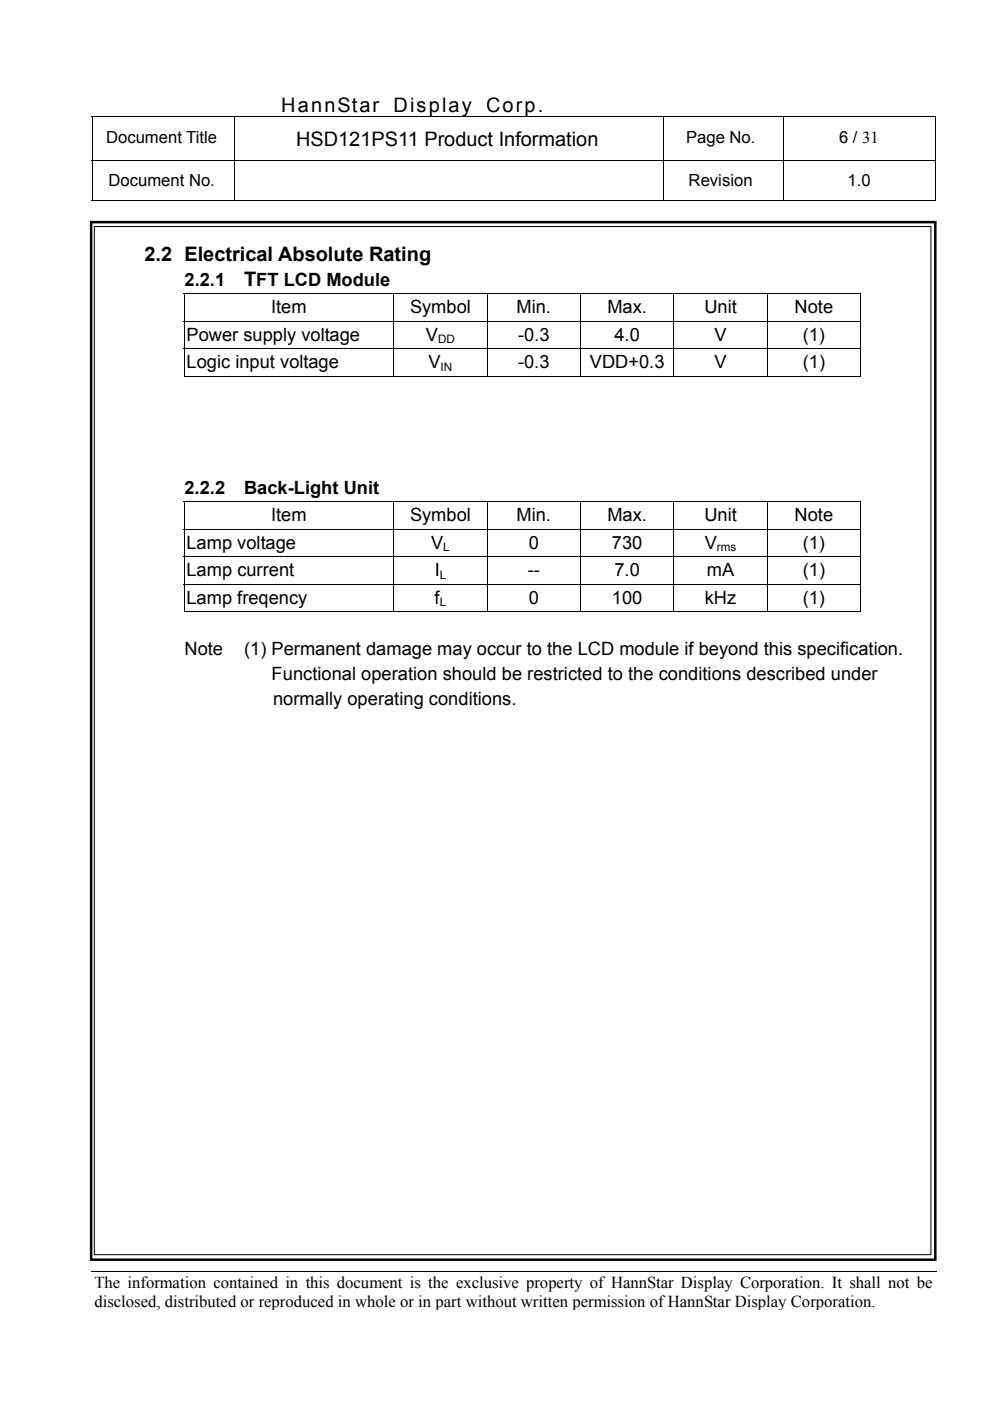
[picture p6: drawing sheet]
<svg xmlns="http://www.w3.org/2000/svg" width="210mm" height="297mm" viewBox="0 0 210 297" stroke-linecap="round" stroke-linejoin="round" font-family="sans-serif">
<defs><g id="words">
<g font-size="4.2">
<text x="59.6" y="23.7">HannStar</text>
<text x="83.5" y="23.7">Display</text>
<text x="103.1" y="23.7">Corp.</text>
<text x="62.8" y="30.9">HSD121PS11 Product Information</text>
<text x="30.6" y="55.4">2.2 Electrical Absolute Rating</text>
<text x="51.8" y="60.6">TFT LCD Module</text>
</g>
<g font-size="3.9">
<text x="39.1" y="60.6">2.2.1</text>
<text x="57.5" y="66.4">Item</text>
<text x="86.9" y="66.4">Symbol</text>
<text x="109.5" y="66.4">Min.</text>
<text x="128.8" y="66.4">Max.</text>
<text x="149.3" y="66.4">Unit</text>
<text x="168.5" y="66.4">Note</text>
<text x="39.5" y="72.3">Power supply voltage</text>
<text x="90.3" y="72.3">V</text>
<text x="109.8" y="72.3">-0.3</text>
<text x="130.3" y="72.3">4.0</text>
<text x="151.5" y="72.3">V</text>
<text x="170.2" y="72.3">(1)</text>
<text x="39.5" y="78.1">Logic input voltage</text>
<text x="90.9" y="78.1">V</text>
<text x="109.8" y="78.1">-0.3</text>
<text x="125.1" y="78.1">VDD+0.3</text>
<text x="151.5" y="78.1">V</text>
<text x="170.2" y="78.1">(1)</text>
<text x="39.1" y="104.7">2.2.2</text>
<text x="51.7" y="104.7">Back-Light Unit</text>
<text x="57.5" y="110.5">Item</text>
<text x="86.9" y="110.5">Symbol</text>
<text x="109.5" y="110.5">Min.</text>
<text x="128.8" y="110.5">Max.</text>
<text x="149.3" y="110.5">Unit</text>
<text x="168.5" y="110.5">Note</text>
<text x="39.5" y="116.4">Lamp voltage</text>
<text x="91.4" y="116.4">V</text>
<text x="112.1" y="116.4">0</text>
<text x="129.7" y="116.4">730</text>
<text x="149.4" y="116.4">V</text>
<text x="170.2" y="116.4">(1)</text>
<text x="39.5" y="122.2">Lamp current</text>
<text x="92.2" y="122.2">I</text>
<text x="111.9" y="122.2">--</text>
<text x="130.3" y="122.2">7.0</text>
<text x="149.9" y="122.2">mA</text>
<text x="170.2" y="122.2">(1)</text>
<text x="39.5" y="128">Lamp freqency</text>
<text x="92.2" y="128">f</text>
<text x="112.1" y="128">0</text>
<text x="129.7" y="128">100</text>
<text x="149.4" y="128">kHz</text>
<text x="170.2" y="128">(1)</text>
<text x="39.1" y="138.8">Note</text>
<text x="51.8" y="138.8">(1) Permanent damage may occur to the LCD module if beyond this specification.</text>
<text x="57.6" y="144.1">Functional operation should be restricted to the conditions described under</text>
<text x="57.9" y="149.4">normally operating conditions.</text>
</g>
<g font-size="3.5">
<text x="22.5" y="30.2">Document Title</text>
<text x="145.5" y="30.2">Page No.</text>
<text x="177.9" y="30.2">6 / 31</text>
<text x="23" y="39.5">Document No.</text>
<text x="146" y="39.5">Revision</text>
<text x="179.7" y="39.5">1.0</text>
<text x="20" y="273">The information contained in this document is the exclusive property of HannStar Display Corporation. It shall not be</text>
<text x="20" y="277">disclosed, distributed or reproduced in whole or in part without written permission of HannStar Display Corporation.</text>
</g>
<g font-size="2.5">
<text x="92.9" y="72.8">DD</text>
<text x="93.4" y="78.6">IN</text>
<text x="94" y="116.9">L</text>
<text x="152" y="116.9">rms</text>
<text x="93.2" y="122.7">L</text>
<text x="93.2" y="128.5">L</text>
</g>
</g></defs>
<g fill="none" stroke="#000" stroke-width=".21">
<path d="M19.4 24.8h179M19.4 34.1h179M19.5 24.9v9.1M19.5 34.1v8.5M49.6 24.9v9.1M49.6 34.1v8.5M140.7 24.9v9.1M140.7 34.1v8.5M166.1 24.9v9.1M166.1 34.1v8.5M198.3 24.9v9.1M198.3 34.1v8.5"/>
<path d="M19.4 42.5h30.2M49.7 42.5h90.9M140.7 42.5h25.3M166.1 42.5h32.1M19.4 269.7h179.2"/>
</g>
<path d="M198.2 42.4h.2v.2h-.2z" fill="#000"/>
<g fill="#fff">
<path d="M19.4 277.9h179.1z"/>
<path d="M198.5 269.7l.1 8.2z"/>
<path d="M198.5 277.9h.1z"/>
</g>
<path d="M19.3 47.1h179v220h-179z" fill="none" stroke="#000" stroke-width=".53"/>
<path d="M20 48h177.4v218h-177.4z" fill-rule="evenodd" fill="#fff" stroke="#000" stroke-width=".21"/>
<path d="M39 62.2h.1v.2h-.1zM182.4 62.2h.2v.2h-.2zM182.4 79.7h.2v.1h-.2zM39 106.3h.1v.1h-.1zM182.4 106.3h.2v.1h-.2zM182.4 129.6h.2v.2h-.2z" fill="#000"/>
<g fill="none" stroke="#000" stroke-width=".21">
<path d="M39 62.3h143.6M39 68.1h143.6M39 73.9h143.6M39 79.7h44.4M39.1 62.4v5.6M39.1 68.2v5.6M39.1 74v5.8M83.5 62.4v5.6M83.5 68.2v5.6M83.5 74v5.8M83.6 79.7h19.6M103.3 62.4v5.6"/>
<path d="M103.3 68.2v5.6M103.3 74v5.8M103.4 79.7h19.6M123.1 62.4v5.6M123.1 68.2v5.6M123.1 74v5.8M123.2 79.7h19.6M142.9 62.4v5.6M142.9 68.2v5.6M142.9 74v5.8M143 79.7h19.6M162.7 62.4v5.6"/>
<path d="M162.7 68.2v5.6M162.7 74v5.8M162.8 79.7h19.6M182.5 62.4v5.6M182.5 68.2v5.6M182.5 74v5.8M39 106.4h143.6M39 112.2h143.6M39 118h143.6M39.1 106.4v5.7M39.1 112.3v5.6M39.1 118.1v5.6"/>
<path d="M83.5 106.4v5.7M83.5 112.3v5.6M83.5 118.1v5.6M103.3 106.4v5.7M103.3 112.3v5.6M103.3 118.1v5.6M123.1 106.4v5.7M123.1 112.3v5.6M123.1 118.1v5.6M142.9 106.4v5.7M142.9 112.3v5.6M142.9 118.1v5.6"/>
<path d="M162.7 106.4v5.7M162.7 112.3v5.6M162.7 118.1v5.6M182.5 106.4v5.7M182.5 112.3v5.6M182.5 118.1v5.6M39 123.8h143.6M39 129.7h44.4M39.1 123.9v5.9M83.5 123.9v5.9M83.6 129.7h19.6M103.3 123.9v5.9"/>
<path d="M103.4 129.7h19.6M123.1 123.9v5.9M123.2 129.7h19.6M142.9 123.9v5.9M143 129.7h19.6M162.7 123.9v5.9M162.8 129.7h19.6M182.5 123.9v5.9"/>
</g>
<use href="#words"/>
</svg>
